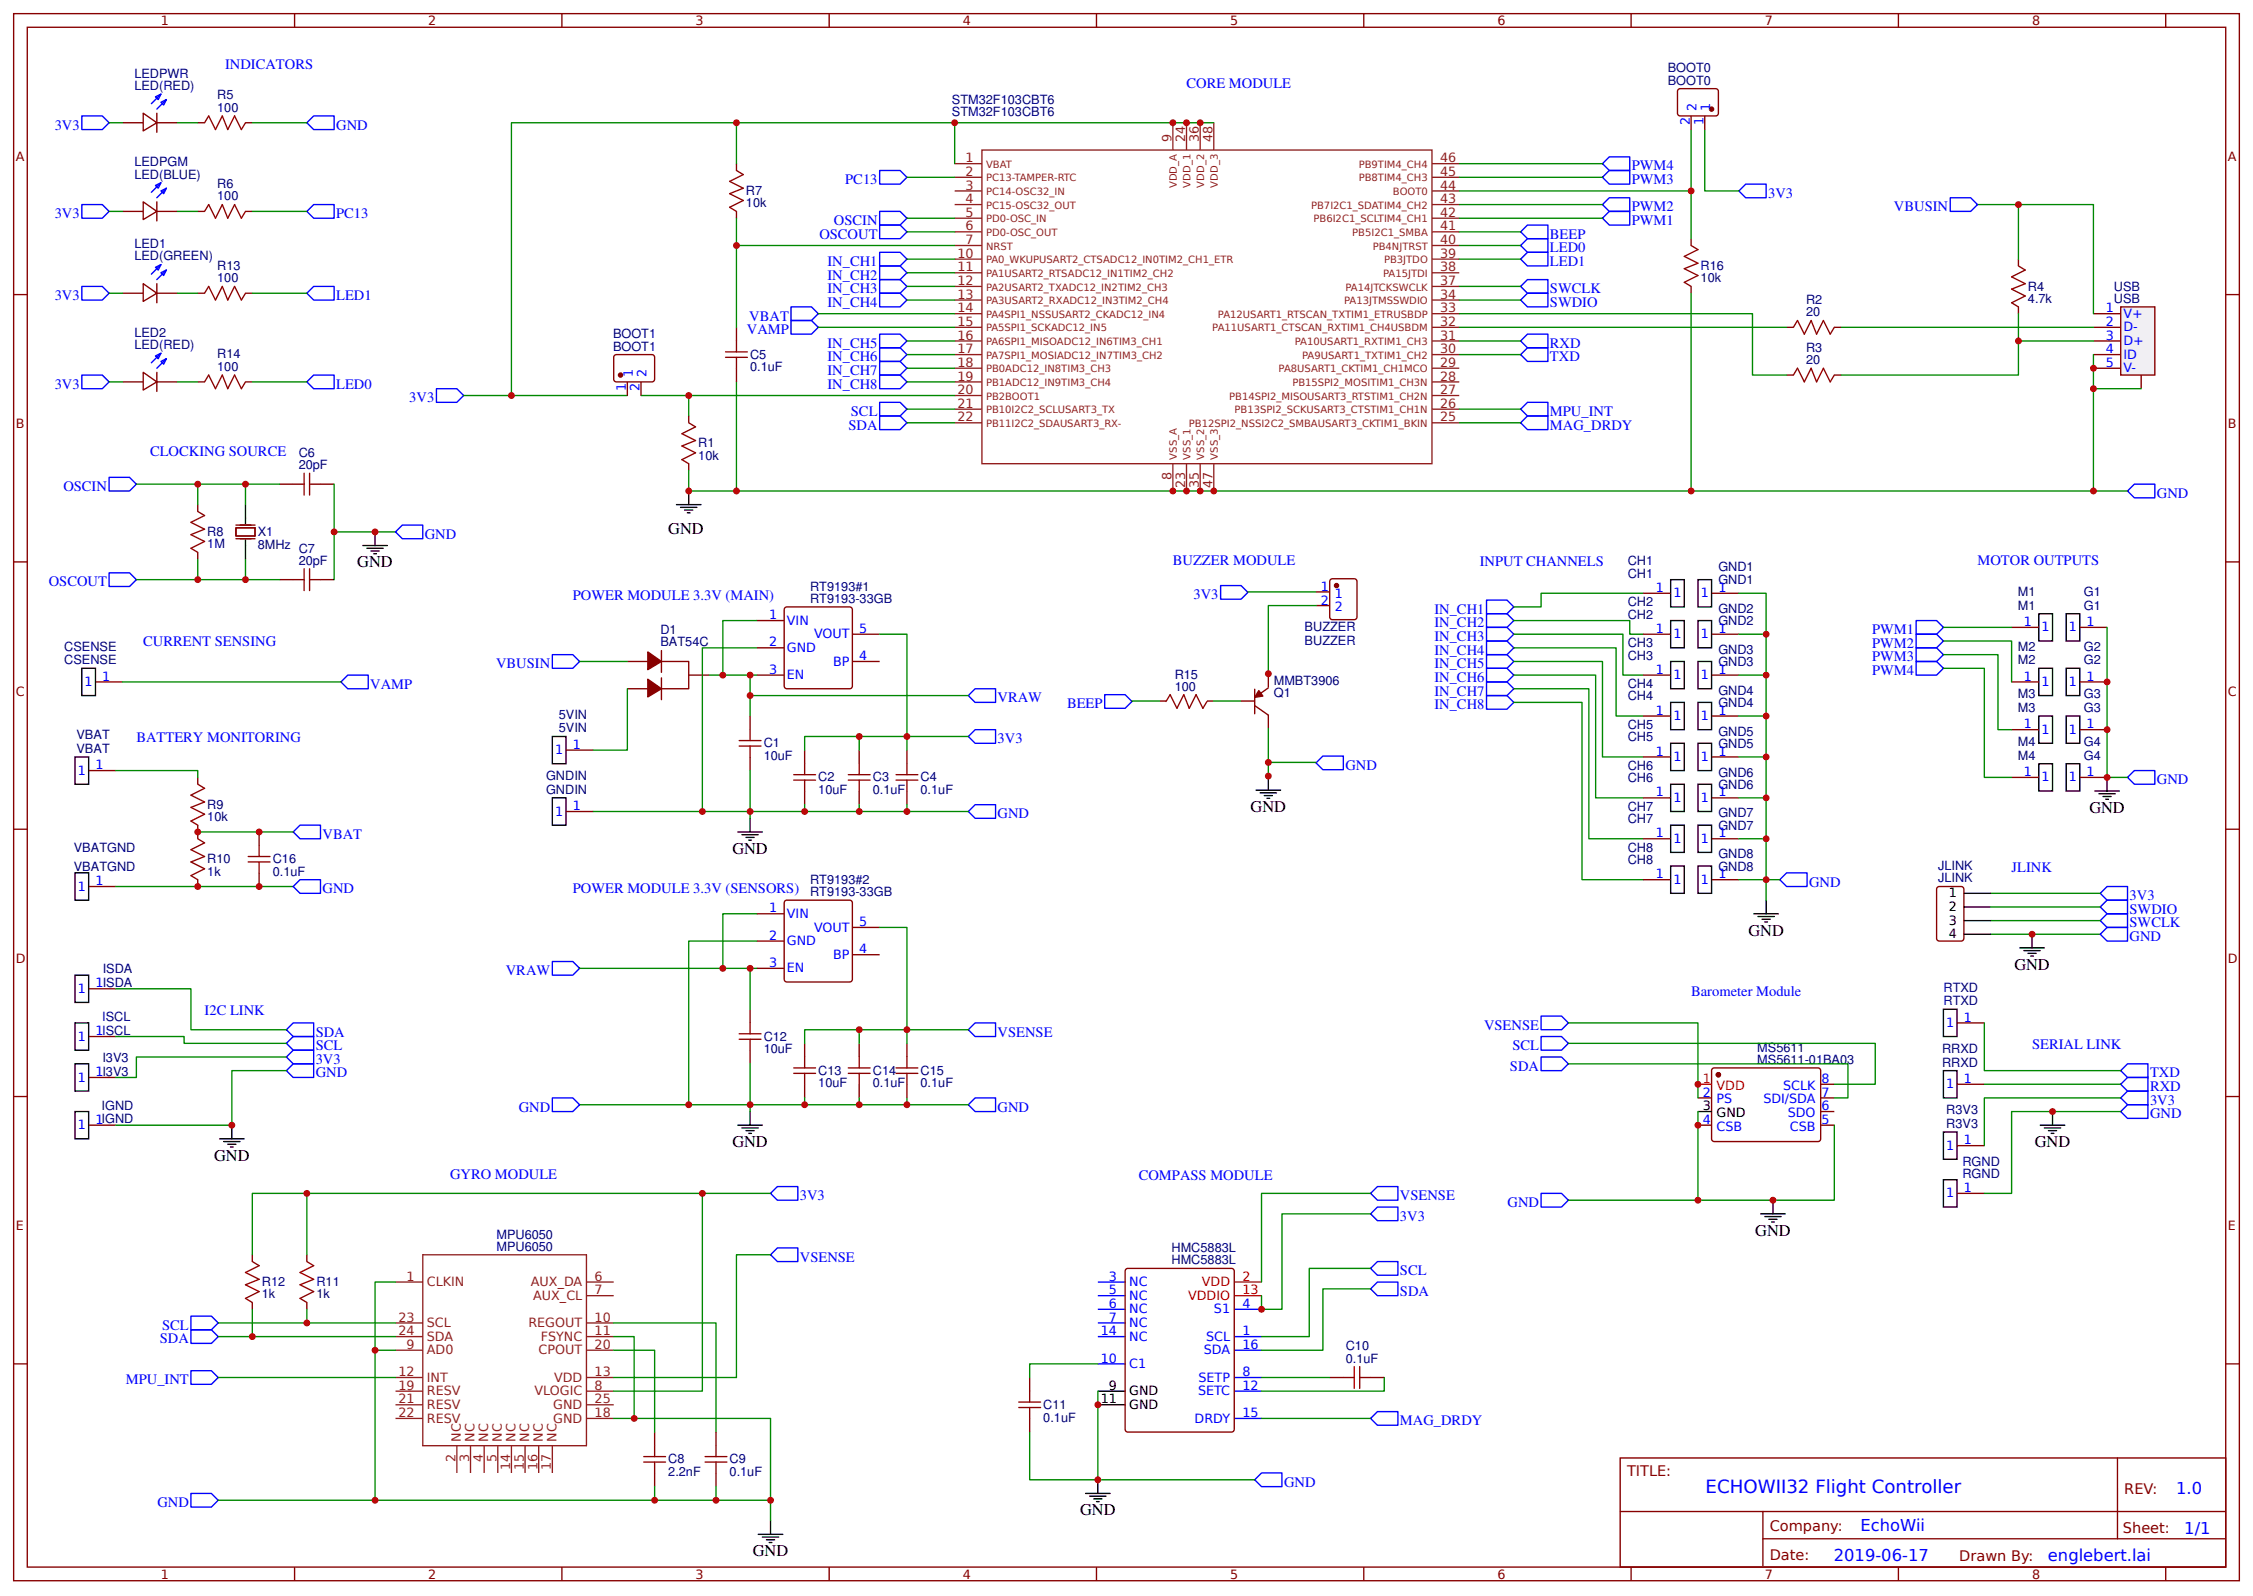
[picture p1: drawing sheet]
<svg xmlns="http://www.w3.org/2000/svg" width="437mm" height="310mm" viewBox="0 0 437 310" stroke-linecap="round" stroke-linejoin="round" font-family="sans-serif">
<defs><g id="words">
<text font-size="3.5" fill="#00f" x="330.9" y="289.6">ECHOWII32 Flight Controller</text>
<g font-size="3.2">
<text x="129.6" y="103.6">GND</text>
<text x="69.3" y="110.1">GND</text>
<text x="242.6" y="157.5">GND</text>
<text x="405.3" y="157.7">GND</text>
<text x="142.1" y="165.6">GND</text>
<text x="339.2" y="181.5">GND</text>
<text x="390.8" y="188.1">GND</text>
<text x="41.5" y="225.2">GND</text>
<text x="142.1" y="222.5">GND</text>
<text x="394.8" y="222.5">GND</text>
<text x="340.5" y="239.7">GND</text>
<text x="209.5" y="294">GND</text>
<text x="146" y="301.9">GND</text>
</g>
<g font-size="3.2" fill="#00f">
<text x="422.2" y="289.8">1.0</text>
<text x="361" y="297">EchoWii</text>
<text x="423.8" y="297.5">1/1</text>
<text x="355.8" y="302.8">2019-06-17</text>
<text x="397.3" y="302.7">englebert.lai</text>
</g>
<g font-size="2.8" fill="#00f">
<text x="43.7" y="13.4">INDICATORS</text>
<text x="230.2" y="17">CORE MODULE</text>
<text x="10.6" y="25.1">3V3</text>
<text x="65.2" y="25.1">GND</text>
<text x="164" y="35.7">PC13</text>
<text x="316.6" y="35.7">PWM3</text>
<text x="316.6" y="33.1">PWM4</text>
<text x="316.6" y="41">PWM2</text>
<text x="343" y="38.4">3V3</text>
<text x="367.4" y="41">VBUSIN</text>
<text x="10.6" y="42.3">3V3</text>
<text x="65.2" y="42.3">PC13</text>
<text x="159" y="46.3">OSCOUT</text>
<text x="161.8" y="43.7">OSCIN</text>
<text x="300.7" y="46.3">BEEP</text>
<text x="316.6" y="43.7">PWM1</text>
<text x="160.5" y="51.6">IN_CH1</text>
<text x="300.7" y="51.6">LED1</text>
<text x="300.7" y="48.9">LED0</text>
<text x="10.6" y="58.2">3V3</text>
<text x="65.2" y="58.2">LED1</text>
<text x="160.5" y="54.2">IN_CH2</text>
<text x="160.5" y="56.9">IN_CH3</text>
<text x="160.5" y="59.5">IN_CH4</text>
<text x="300.7" y="59.5">SWDIO</text>
<text x="300.7" y="56.9">SWCLK</text>
<text x="144.9" y="64.8">VAMP</text>
<text x="145.4" y="62.2">VBAT</text>
<text x="160.5" y="67.5">IN_CH5</text>
<text x="160.5" y="70.1">IN_CH6</text>
<text x="300.7" y="70.1">TXD</text>
<text x="300.7" y="67.5">RXD</text>
<text x="10.6" y="75.4">3V3</text>
<text x="65.2" y="75.4">LED0</text>
<text x="160.5" y="72.8">IN_CH7</text>
<text x="160.5" y="75.4">IN_CH8</text>
<text x="79.4" y="78.1">3V3</text>
<text x="164.6" y="83.3">SDA</text>
<text x="165.1" y="80.7">SCL</text>
<text x="300.7" y="80.7">MPU_INT</text>
<text x="300.7" y="83.3">MAG_DRDY</text>
<text x="29.1" y="88.5">CLOCKING SOURCE</text>
<text x="12.3" y="95.2">OSCIN</text>
<text x="418.4" y="96.6">GND</text>
<text x="82.4" y="104.5">GND</text>
<text x="9.5" y="113.8">OSCOUT</text>
<text x="227.5" y="109.6">BUZZER MODULE</text>
<text x="287.1" y="109.8">INPUT CHANNELS</text>
<text x="383.6" y="109.6">MOTOR OUTPUTS</text>
<text x="111.1" y="116.4">POWER MODULE 3.3V (MAIN)</text>
<text x="231.5" y="116.2">3V3</text>
<text x="278.3" y="119.1">IN_CH1</text>
<text x="27.8" y="125.4">CURRENT SENSING</text>
<text x="278.3" y="121.7">IN_CH2</text>
<text x="278.3" y="124.4">IN_CH3</text>
<text x="363.2" y="123">PWM1</text>
<text x="363.2" y="125.7">PWM2</text>
<text x="96.2" y="129.6">VBUSIN</text>
<text x="278.3" y="127">IN_CH4</text>
<text x="278.3" y="129.6">IN_CH5</text>
<text x="363.2" y="128.3">PWM3</text>
<text x="363.2" y="131">PWM4</text>
<text x="71.8" y="133.6">VAMP</text>
<text x="193.5" y="136.3">VRAW</text>
<text x="207" y="137.4">BEEP</text>
<text x="278.3" y="132.3">IN_CH6</text>
<text x="278.3" y="134.9">IN_CH7</text>
<text x="278.3" y="137.6">IN_CH8</text>
<text x="26.5" y="143.9">BATTERY MONITORING</text>
<text x="193.5" y="144.2">3V3</text>
<text x="261" y="149.3">GND</text>
<text x="418.4" y="152.1">GND</text>
<text x="193.5" y="158.7">GND</text>
<text x="62.6" y="162.7">VBAT</text>
<text x="62.6" y="173.3">GND</text>
<text x="111.1" y="173.3">POWER MODULE 3.3V (SENSORS)</text>
<text x="351" y="172">GND</text>
<text x="390.3" y="169.2">JLINK</text>
<text x="413.1" y="177.3">SWDIO</text>
<text x="413.1" y="179.9">SWCLK</text>
<text x="413.1" y="174.6">3V3</text>
<text x="413.1" y="182.6">GND</text>
<text x="98.1" y="189.2">VRAW</text>
<text x="39.7" y="196.9">I2C LINK</text>
<text x="328.1" y="193.1">Barometer Module</text>
<text x="61.3" y="203.7">SCL</text>
<text x="61.3" y="201.1">SDA</text>
<text x="193.5" y="201.1">VSENSE</text>
<text x="287.9" y="199.8">VSENSE</text>
<text x="293.4" y="203.7">SCL</text>
<text x="394.2" y="203.6">SERIAL LINK</text>
<text x="61.3" y="206.4">3V3</text>
<text x="61.3" y="209">GND</text>
<text x="292.9" y="207.7">SDA</text>
<text x="417.1" y="209">TXD</text>
<text x="100.6" y="215.6">GND</text>
<text x="193.5" y="215.6">GND</text>
<text x="417.1" y="211.7">RXD</text>
<text x="417.1" y="214.3">3V3</text>
<text x="417.1" y="217">GND</text>
<text x="87.3" y="228.7">GYRO MODULE</text>
<text x="155.2" y="232.8">3V3</text>
<text x="220.9" y="228.9">COMPASS MODULE</text>
<text x="271.6" y="232.8">VSENSE</text>
<text x="271.6" y="236.8">3V3</text>
<text x="292.5" y="234.2">GND</text>
<text x="155.2" y="244.7">VSENSE</text>
<text x="271.6" y="247.4">SCL</text>
<text x="271.6" y="251.4">SDA</text>
<text x="31.5" y="258">SCL</text>
<text x="31" y="260.6">SDA</text>
<text x="24.4" y="268.6">MPU_INT</text>
<text x="271.6" y="276.5">MAG_DRDY</text>
<text x="30.5" y="292.4">GND</text>
<text x="249.1" y="288.4">GND</text>
</g>
<g font-size="2.8" fill="#800">
<text x="315.6" y="286.3">TITLE:</text>
<text x="412.1" y="289.8">REV:</text>
<text x="343.3" y="296.9">Company:</text>
<text x="411.9" y="297.4">Sheet:</text>
<text x="343.3" y="302.7">Date:</text>
<text x="380.1" y="302.7">Drawn By:</text>
</g>
<g font-size="2.5" fill="#800">
<text x="31.2" y="4.9">1</text>
<text x="83.1" y="4.9">2</text>
<text x="134.9" y="4.9">3</text>
<text x="186.8" y="4.9">4</text>
<text x="238.7" y="4.9">5</text>
<text x="290.5" y="4.9">6</text>
<text x="342.4" y="4.9">7</text>
<text x="394.2" y="4.9">8</text>
<text x="3" y="31.2">A</text>
<text x="432.2" y="31.2">A</text>
<text x="3" y="83.1">B</text>
<text x="432.2" y="83.1">B</text>
<text x="3" y="134.9">C</text>
<text x="432.2" y="134.9">C</text>
<text x="3" y="186.8">D</text>
<text x="432.2" y="186.8">D</text>
<text x="3" y="238.7">E</text>
<text x="432.2" y="238.7">E</text>
<text x="31.2" y="306.3">1</text>
<text x="83.1" y="306.3">2</text>
<text x="134.9" y="306.3">3</text>
<text x="186.8" y="306.3">4</text>
<text x="238.7" y="306.3">5</text>
<text x="290.5" y="306.3">6</text>
<text x="342.4" y="306.3">7</text>
<text x="394.2" y="306.3">8</text>
</g>
<g font-size="2.5" fill="#000080">
<text x="26.1" y="17.5">LED(RED)</text>
<text x="26.1" y="15.1">LEDPWR</text>
<text x="323.5" y="16.4">BOOT0</text>
<text x="323.5" y="14">BOOT0</text>
<text x="42.1" y="21.7">100</text>
<text x="42.1" y="19.3">R5</text>
<text x="184.7" y="22.5">STM32F103CBT6</text>
<text x="184.7" y="20.1">STM32F103CBT6</text>
<text x="26.1" y="34.7">LED(BLUE)</text>
<text x="26.1" y="32.3">LEDPGM</text>
<text x="42.1" y="38.9">100</text>
<text x="42.1" y="36.5">R6</text>
<text x="144.7" y="40.2">10k</text>
<text x="144.7" y="37.8">R7</text>
<text x="26.1" y="50.5">LED(GREEN)</text>
<text x="26.1" y="48.2">LED1</text>
<text x="42.1" y="52.3">R13</text>
<text x="329.9" y="52.4">R16</text>
<text x="42.1" y="54.8">100</text>
<text x="329.9" y="54.8">10k</text>
<text x="350.4" y="59">R2</text>
<text x="393.4" y="58.8">4.7k</text>
<text x="393.4" y="56.4">R4</text>
<text x="410.1" y="58.7">USB</text>
<text x="410.1" y="56.4">USB</text>
<text x="26.1" y="65.4">LED2</text>
<text x="118.9" y="65.6">BOOT1</text>
<text x="350.4" y="61.4">20</text>
<text x="26.1" y="67.7">LED(RED)</text>
<text x="42.1" y="72">100</text>
<text x="42.1" y="69.5">R14</text>
<text x="118.9" y="68">BOOT1</text>
<text x="145.5" y="72">0.1uF</text>
<text x="145.5" y="69.6">C5</text>
<text x="350.4" y="70.6">20</text>
<text x="350.4" y="68.2">R3</text>
<text x="58" y="88.7">C6</text>
<text x="135.5" y="89.2">10k</text>
<text x="135.5" y="86.8">R1</text>
<text x="58" y="91">20pF</text>
<text x="40.2" y="106.4">1M</text>
<text x="40.2" y="104">R8</text>
<text x="50" y="106.4">8MHz</text>
<text x="50" y="104">X1</text>
<text x="58" y="107.2">C7</text>
<text x="58" y="109.5">20pF</text>
<text x="315.8" y="112.1">CH1</text>
<text x="315.8" y="109.7">CH1</text>
<text x="333.4" y="113.3">GND1</text>
<text x="333.4" y="110.7">GND1</text>
<text x="157.2" y="116.9">RT9193-33GB</text>
<text x="157.2" y="114.6">RT9193#1</text>
<text x="315.8" y="117.6">CH2</text>
<text x="333.4" y="118.9">GND2</text>
<text x="391.5" y="118.3">M1</text>
<text x="391.5" y="115.6">M1</text>
<text x="404.3" y="118.3">G1</text>
<text x="404.3" y="115.6">G1</text>
<text x="128.1" y="125.4">BAT54C</text>
<text x="128.1" y="123">D1</text>
<text x="253.1" y="122.5">BUZZER</text>
<text x="253.1" y="125.1">BUZZER</text>
<text x="315.8" y="120">CH2</text>
<text x="315.8" y="125.6">CH3</text>
<text x="333.4" y="121.3">GND2</text>
<text x="12.5" y="128.9">CSENSE</text>
<text x="12.5" y="126.2">CSENSE</text>
<text x="227.9" y="131.8">R15</text>
<text x="315.8" y="127.9">CH3</text>
<text x="333.4" y="129.2">GND3</text>
<text x="333.4" y="126.8">GND3</text>
<text x="391.5" y="128.9">M2</text>
<text x="391.5" y="126.2">M2</text>
<text x="404.3" y="128.9">G2</text>
<text x="404.3" y="126.2">G2</text>
<text x="227.9" y="134">100</text>
<text x="247.1" y="132.8">MMBT3906</text>
<text x="247.1" y="135.2">Q1</text>
<text x="315.8" y="135.9">CH4</text>
<text x="315.8" y="133.5">CH4</text>
<text x="333.4" y="137.1">GND4</text>
<text x="333.4" y="134.8">GND4</text>
<text x="391.5" y="135.5">M3</text>
<text x="404.3" y="135.5">G3</text>
<text x="14.8" y="143.4">VBAT</text>
<text x="108.4" y="142.1">5VIN</text>
<text x="108.4" y="139.4">5VIN</text>
<text x="315.8" y="143.8">CH5</text>
<text x="315.8" y="141.4">CH5</text>
<text x="333.4" y="142.7">GND5</text>
<text x="391.5" y="138.1">M3</text>
<text x="404.3" y="138.1">G3</text>
<text x="14.8" y="146">VBAT</text>
<text x="148.2" y="147.4">10uF</text>
<text x="148.2" y="145">C1</text>
<text x="315.8" y="149.4">CH6</text>
<text x="333.4" y="145.1">GND5</text>
<text x="391.5" y="147.4">M4</text>
<text x="391.5" y="144.7">M4</text>
<text x="404.3" y="147.4">G4</text>
<text x="404.3" y="144.7">G4</text>
<text x="105.9" y="154">GNDIN</text>
<text x="105.9" y="151.3">GNDIN</text>
<text x="158.7" y="154">10uF</text>
<text x="158.7" y="151.6">C2</text>
<text x="169.3" y="154">0.1uF</text>
<text x="169.3" y="151.6">C3</text>
<text x="178.6" y="154">0.1uF</text>
<text x="178.6" y="151.6">C4</text>
<text x="315.8" y="151.8">CH6</text>
<text x="333.4" y="153">GND6</text>
<text x="333.4" y="150.6">GND6</text>
<text x="40.2" y="159.3">10k</text>
<text x="40.2" y="156.9">R9</text>
<text x="315.8" y="159.7">CH7</text>
<text x="315.8" y="157.3">CH7</text>
<text x="333.4" y="161">GND7</text>
<text x="333.4" y="158.6">GND7</text>
<text x="14.3" y="165.3">VBATGND</text>
<text x="40.2" y="167.5">R10</text>
<text x="52.9" y="167.5">C16</text>
<text x="315.8" y="167.6">CH8</text>
<text x="315.8" y="165.3">CH8</text>
<text x="333.4" y="166.5">GND8</text>
<text x="14.3" y="169">VBATGND</text>
<text x="40.2" y="169.9">1k</text>
<text x="52.9" y="169.9">0.1uF</text>
<text x="157.2" y="173.8">RT9193-33GB</text>
<text x="157.2" y="171.4">RT9193#2</text>
<text x="333.4" y="168.9">GND8</text>
<text x="376" y="171.2">JLINK</text>
<text x="376" y="168.8">JLINK</text>
<text x="19.9" y="188.8">ISDA</text>
<text x="377" y="195">RTXD</text>
<text x="377" y="192.4">RTXD</text>
<text x="19.8" y="198.1">ISCL</text>
<text x="148.2" y="201.9">C12</text>
<text x="19.9" y="206">I3V3</text>
<text x="148.2" y="204.3">10uF</text>
<text x="158.7" y="208.5">C13</text>
<text x="169.3" y="208.5">C14</text>
<text x="178.6" y="208.5">C15</text>
<text x="340.9" y="206.4">MS5611-01BA03</text>
<text x="340.9" y="204">MS5611</text>
<text x="376.8" y="206.9">RRXD</text>
<text x="376.8" y="204.3">RRXD</text>
<text x="19.7" y="215.3">IGND</text>
<text x="158.7" y="210.9">10uF</text>
<text x="169.3" y="210.9">0.1uF</text>
<text x="178.6" y="210.9">0.1uF</text>
<text x="377.6" y="218.8">R3V3</text>
<text x="377.6" y="216.2">R3V3</text>
<text x="380.7" y="226.1">RGND</text>
<text x="380.7" y="228.5">RGND</text>
<text x="96.3" y="242.6">MPU6050</text>
<text x="96.3" y="240.4">MPU6050</text>
<text x="227.3" y="245.3">HMC5883L</text>
<text x="227.3" y="242.9">HMC5883L</text>
<text x="50.8" y="251.9">1k</text>
<text x="50.8" y="249.5">R12</text>
<text x="61.4" y="251.9">1k</text>
<text x="61.4" y="249.5">R11</text>
<text x="261.1" y="261.9">C10</text>
<text x="261.1" y="264.3">0.1uF</text>
<text x="202.4" y="275.8">0.1uF</text>
<text x="202.4" y="273.4">C11</text>
<text x="129.6" y="286.3">2.2nF</text>
<text x="129.6" y="283.9">C8</text>
<text x="141.6" y="286.3">0.1uF</text>
<text x="141.6" y="283.9">C9</text>
</g>
<g font-size="2.5" fill="#00f">
<text x="329.1" y="21.5" transform="rotate(-90 329.1 21.5)">2</text>
<text x="331.8" y="21.5" transform="rotate(-90 331.8 21.5)">1</text>
<text x="327.8" y="24.2" transform="rotate(-90 327.8 24.2)">2</text>
<text x="330.5" y="24.2" transform="rotate(-90 330.5 24.2)">1</text>
<text x="408.5" y="60.6">1</text>
<text x="408.5" y="63.2">2</text>
<text x="408.5" y="65.9">3</text>
<text x="412" y="61.6">V+</text>
<text x="412" y="64.3">D-</text>
<text x="408.5" y="68.5">4</text>
<text x="408.5" y="71.2">5</text>
<text x="412" y="66.9">D+</text>
<text x="412" y="69.6">ID</text>
<text x="121.4" y="75.8" transform="rotate(-90 121.4 75.8)">1</text>
<text x="122.8" y="73.1" transform="rotate(-90 122.8 73.1)">1</text>
<text x="124.1" y="75.8" transform="rotate(-90 124.1 75.8)">2</text>
<text x="125.4" y="73.1" transform="rotate(-90 125.4 73.1)">2</text>
<text x="412" y="72.2">V-</text>
<text x="256.3" y="114.7">1</text>
<text x="256.3" y="117.3">2</text>
<text x="258.9" y="116">1</text>
<text x="258.9" y="118.6">2</text>
<text x="321.2" y="114.8">1</text>
<text x="324.6" y="115.9">1</text>
<text x="330" y="115.9">1</text>
<text x="333.4" y="114.8">1</text>
<text x="149.2" y="120.1">1</text>
<text x="149.2" y="125.4">2</text>
<text x="152.7" y="121.2">VIN</text>
<text x="157.9" y="123.8">VOUT</text>
<text x="166.7" y="122.8">5</text>
<text x="321.2" y="122.8">1</text>
<text x="324.6" y="123.8">1</text>
<text x="330" y="123.8">1</text>
<text x="333.4" y="122.8">1</text>
<text x="392.7" y="121.4">1</text>
<text x="396.1" y="122.5">1</text>
<text x="401.4" y="122.5">1</text>
<text x="404.8" y="121.4">1</text>
<text x="149.2" y="130.7">3</text>
<text x="152.7" y="126.5">GND</text>
<text x="152.7" y="131.8">EN</text>
<text x="161.7" y="129.1">BP</text>
<text x="166.7" y="128.1">4</text>
<text x="321.2" y="130.7">1</text>
<text x="324.6" y="131.8">1</text>
<text x="330" y="131.8">1</text>
<text x="333.4" y="130.7">1</text>
<text x="16.4" y="133.1">1</text>
<text x="19.8" y="132">1</text>
<text x="392.7" y="132">1</text>
<text x="396.1" y="133.1">1</text>
<text x="401.4" y="133.1">1</text>
<text x="404.8" y="132">1</text>
<text x="321.2" y="138.6">1</text>
<text x="324.6" y="139.7">1</text>
<text x="330" y="139.7">1</text>
<text x="333.4" y="138.6">1</text>
<text x="392.7" y="141.3">1</text>
<text x="396.1" y="142.3">1</text>
<text x="401.4" y="142.3">1</text>
<text x="404.8" y="141.3">1</text>
<text x="18.5" y="149.2">1</text>
<text x="107.7" y="146.3">1</text>
<text x="111.1" y="145.3">1</text>
<text x="321.2" y="146.6">1</text>
<text x="324.6" y="147.6">1</text>
<text x="330" y="147.6">1</text>
<text x="333.4" y="146.6">1</text>
<text x="15.1" y="150.3">1</text>
<text x="321.2" y="154.5">1</text>
<text x="324.6" y="155.6">1</text>
<text x="330" y="155.6">1</text>
<text x="333.4" y="154.5">1</text>
<text x="392.7" y="150.5">1</text>
<text x="396.1" y="151.6">1</text>
<text x="401.4" y="151.6">1</text>
<text x="404.8" y="150.5">1</text>
<text x="107.7" y="158.2">1</text>
<text x="111.1" y="157.2">1</text>
<text x="321.2" y="162.5">1</text>
<text x="324.6" y="163.5">1</text>
<text x="330" y="163.5">1</text>
<text x="333.4" y="162.5">1</text>
<text x="15.1" y="172.8">1</text>
<text x="18.5" y="171.7">1</text>
<text x="321.2" y="170.4">1</text>
<text x="324.6" y="171.4">1</text>
<text x="330" y="171.4">1</text>
<text x="333.4" y="170.4">1</text>
<text x="149.2" y="177">1</text>
<text x="152.7" y="178.1">VIN</text>
<text x="166.7" y="179.7">5</text>
<text x="149.2" y="182.3">2</text>
<text x="152.7" y="183.4">GND</text>
<text x="157.9" y="180.7">VOUT</text>
<text x="166.7" y="184.9">4</text>
<text x="18.5" y="191.6">1ISDA</text>
<text x="149.2" y="187.6">3</text>
<text x="152.7" y="188.6">EN</text>
<text x="161.7" y="186">BP</text>
<text x="15.1" y="192.6">1</text>
<text x="15.1" y="201.9">1</text>
<text x="18.5" y="200.8">1ISCL</text>
<text x="377.6" y="199.2">1</text>
<text x="381" y="198.2">1</text>
<text x="15.1" y="209.8">1</text>
<text x="18.5" y="208.8">1I3V3</text>
<text x="330.3" y="212.7">2</text>
<text x="333" y="214">PS</text>
<text x="342.1" y="214">SDI/SDA</text>
<text x="346" y="211.4">SCLK</text>
<text x="353.4" y="215.4">6</text>
<text x="353.4" y="212.7">7</text>
<text x="353.4" y="210.1">8</text>
<text x="377.6" y="211.1">1</text>
<text x="381" y="210.1">1</text>
<text x="15.1" y="219.1">1</text>
<text x="18.5" y="218">1IGND</text>
<text x="330.3" y="218">4</text>
<text x="333" y="219.3">CSB</text>
<text x="346.8" y="216.7">SDO</text>
<text x="347.3" y="219.3">CSB</text>
<text x="353.4" y="218">5</text>
<text x="381" y="222">1</text>
<text x="377.6" y="223">1</text>
<text x="377.6" y="232.3">1</text>
<text x="381" y="231.2">1</text>
<text x="215.1" y="248.4">3</text>
<text x="215.1" y="251.1">5</text>
<text x="219.1" y="249.5">NC</text>
<text x="215.1" y="253.7">6</text>
<text x="215.1" y="256.4">7</text>
<text x="219.1" y="252.1">NC</text>
<text x="219.1" y="254.8">NC</text>
<text x="219.1" y="257.4">NC</text>
<text x="235.5" y="254.8">S1</text>
<text x="241" y="253.7">4</text>
<text x="213.5" y="259">14</text>
<text x="219.1" y="260.1">NC</text>
<text x="233.5" y="262.7">SDA</text>
<text x="234" y="260.1">SCL</text>
<text x="241" y="259">1</text>
<text x="241" y="261.7">16</text>
<text x="213.5" y="264.3">10</text>
<text x="219.1" y="265.4">C1</text>
<text x="232.5" y="268">SETP</text>
<text x="241" y="267">8</text>
<text x="241" y="269.6">12</text>
<text x="231.8" y="276">DRDY</text>
<text x="232.4" y="270.7">SETC</text>
<text x="241" y="274.9">15</text>
</g>
<g font-size="2.5" fill="#8d2323">
<text x="227.3" y="27.5" transform="rotate(-90 227.3 27.5)">9</text>
<text x="229.9" y="27.5" transform="rotate(-90 229.9 27.5)">24</text>
<text x="232.6" y="27.5" transform="rotate(-90 232.6 27.5)">36</text>
<text x="235.2" y="27.5" transform="rotate(-90 235.2 27.5)">48</text>
<text x="187.3" y="31.5">1</text>
<text x="187.3" y="34.1">2</text>
<text x="279.4" y="34.1">45</text>
<text x="279.4" y="31.5">46</text>
<text x="187.3" y="36.8">3</text>
<text x="187.3" y="39.4">4</text>
<text x="279.4" y="39.4">43</text>
<text x="279.4" y="36.8">44</text>
<text x="187.3" y="42.1">5</text>
<text x="187.3" y="44.7">6</text>
<text x="187.3" y="47.4">7</text>
<text x="279.4" y="47.4">40</text>
<text x="279.4" y="44.7">41</text>
<text x="279.4" y="42.1">42</text>
<text x="185.8" y="50">10</text>
<text x="185.8" y="52.7">11</text>
<text x="279.4" y="52.7">38</text>
<text x="279.4" y="50">39</text>
<text x="185.8" y="55.3">12</text>
<text x="185.8" y="57.9">13</text>
<text x="279.4" y="57.9">34</text>
<text x="279.4" y="55.3">37</text>
<text x="185.8" y="60.6">14</text>
<text x="185.8" y="63.2">15</text>
<text x="185.8" y="65.9">16</text>
<text x="279.4" y="65.9">31</text>
<text x="279.4" y="63.2">32</text>
<text x="279.4" y="60.6">33</text>
<text x="185.8" y="68.5">17</text>
<text x="185.8" y="71.2">18</text>
<text x="279.4" y="68.5">30</text>
<text x="279.4" y="71.2">29</text>
<text x="185.8" y="76.5">20</text>
<text x="185.8" y="73.8">19</text>
<text x="279.4" y="76.5">27</text>
<text x="279.4" y="73.8">28</text>
<text x="185.8" y="79.1">21</text>
<text x="185.8" y="81.8">22</text>
<text x="279.4" y="81.8">25</text>
<text x="279.4" y="79.1">26</text>
<text x="227.3" y="93.1" transform="rotate(-90 227.3 93.1)">8</text>
<text x="229.9" y="94.7" transform="rotate(-90 229.9 94.7)">23</text>
<text x="232.6" y="94.7" transform="rotate(-90 232.6 94.7)">35</text>
<text x="235.2" y="94.7" transform="rotate(-90 235.2 94.7)">47</text>
<text x="78.9" y="248.4">1</text>
<text x="82.8" y="249.5">CLKIN</text>
<text x="103" y="249.5">AUX_DA</text>
<text x="115.4" y="248.4">6</text>
<text x="115.4" y="251.1">7</text>
<text x="77.3" y="256.4">23</text>
<text x="82.8" y="257.4">SCL</text>
<text x="102.5" y="257.4">REGOUT</text>
<text x="103.5" y="252.1">AUX_CL</text>
<text x="115.4" y="256.4">10</text>
<text x="77.3" y="259">24</text>
<text x="78.9" y="261.7">9</text>
<text x="82.8" y="262.7">AD0</text>
<text x="82.8" y="260.1">SDA</text>
<text x="104.5" y="262.7">CPOUT</text>
<text x="104.9" y="260.1">FSYNC</text>
<text x="115.4" y="259">11</text>
<text x="115.4" y="261.7">20</text>
<text x="77.3" y="267">12</text>
<text x="77.3" y="269.6">19</text>
<text x="82.8" y="268">INT</text>
<text x="107.5" y="268">VDD</text>
<text x="115.4" y="269.6">8</text>
<text x="115.4" y="267">13</text>
<text x="77.3" y="272.3">21</text>
<text x="77.3" y="274.9">22</text>
<text x="82.8" y="270.7">RESV</text>
<text x="82.8" y="273.3">RESV</text>
<text x="82.8" y="276">RESV</text>
<text x="103.7" y="270.7">VLOGIC</text>
<text x="107.3" y="276">GND</text>
<text x="107.3" y="273.3">GND</text>
<text x="115.4" y="274.9">18</text>
<text x="115.4" y="272.3">25</text>
<text x="89.4" y="279.7" transform="rotate(-90 89.4 279.7)">NC</text>
<text x="92.1" y="279.7" transform="rotate(-90 92.1 279.7)">NC</text>
<text x="94.7" y="279.7" transform="rotate(-90 94.7 279.7)">NC</text>
<text x="97.4" y="279.7" transform="rotate(-90 97.4 279.7)">NC</text>
<text x="100" y="279.7" transform="rotate(-90 100 279.7)">NC</text>
<text x="102.7" y="279.7" transform="rotate(-90 102.7 279.7)">NC</text>
<text x="105.3" y="279.7" transform="rotate(-90 105.3 279.7)">NC</text>
<text x="107.9" y="279.7" transform="rotate(-90 107.9 279.7)">NC</text>
<text x="88.4" y="283.6" transform="rotate(-90 88.4 283.6)">2</text>
<text x="91" y="283.6" transform="rotate(-90 91 283.6)">3</text>
<text x="93.7" y="283.6" transform="rotate(-90 93.7 283.6)">4</text>
<text x="96.3" y="283.6" transform="rotate(-90 96.3 283.6)">5</text>
<text x="99" y="285.2" transform="rotate(-90 99 285.2)">14</text>
<text x="101.6" y="285.2" transform="rotate(-90 101.6 285.2)">15</text>
<text x="104.2" y="285.2" transform="rotate(-90 104.2 285.2)">16</text>
<text x="106.9" y="285.2" transform="rotate(-90 106.9 285.2)">17</text>
</g>
<g font-size="2.5">
<text x="378.1" y="174.1">1</text>
<text x="378.1" y="176.7">2</text>
<text x="378.1" y="179.4">3</text>
<text x="378.1" y="182">4</text>
<text x="330.3" y="215.4">3</text>
<text x="333" y="216.7">GND</text>
<text x="215.1" y="269.6">9</text>
<text x="213.5" y="272.3">11</text>
<text x="219.1" y="270.7">GND</text>
<text x="219.1" y="273.3">GND</text>
</g>
<g font-size="2.5" fill="#f00">
<text x="330.3" y="210.1">1</text>
<text x="333" y="211.4">VDD</text>
<text x="233.2" y="249.5">VDD</text>
<text x="241" y="248.4">2</text>
<text x="241" y="251.1">13</text>
<text x="230.5" y="252.1">VDDIO</text>
</g>
<g font-size="1.9" fill="#8d2323">
<text x="191.3" y="32.5">VBAT</text>
<text x="191.3" y="35.2">PC13-TAMPER-RTC</text>
<text x="263.6" y="35.2">PB8TIM4_CH3</text>
<text x="263.6" y="32.5">PB9TIM4_CH4</text>
<text x="191.3" y="37.8">PC14-OSC32_IN</text>
<text x="191.3" y="40.5">PC15-OSC32_OUT</text>
<text x="228.3" y="36.5" transform="rotate(-90 228.3 36.5)">VDD_A</text>
<text x="231" y="36.4" transform="rotate(-90 231 36.4)">VDD_1</text>
<text x="233.6" y="36.4" transform="rotate(-90 233.6 36.4)">VDD_2</text>
<text x="236.3" y="36.4" transform="rotate(-90 236.3 36.4)">VDD_3</text>
<text x="254.4" y="40.5">PB7I2C1_SDATIM4_CH2</text>
<text x="270.2" y="37.8">BOOT0</text>
<text x="191.3" y="43.1">PD0-OSC_IN</text>
<text x="191.3" y="45.8">PD0-OSC_OUT</text>
<text x="254.8" y="43.1">PB6I2C1_SCLTIM4_CH1</text>
<text x="262.3" y="45.8">PB5I2C1_SMBA</text>
<text x="191.3" y="48.4">NRST</text>
<text x="191.3" y="51.1">PA0_WKUPUSART2_CTSADC12_IN0TIM2_CH1_ETR</text>
<text x="191.3" y="53.7">PA1USART2_RTSADC12_IN1TIM2_CH2</text>
<text x="266.3" y="48.4">PB4NJTRST</text>
<text x="268.4" y="53.7">PA15JTDI</text>
<text x="268.5" y="51.1">PB3JTDO</text>
<text x="191.3" y="56.4">PA2USART2_TXADC12_IN2TIM2_CH3</text>
<text x="191.3" y="59">PA3USART2_RXADC12_IN3TIM2_CH4</text>
<text x="260.8" y="59">PA13JTMSSWDIO</text>
<text x="261" y="56.4">PA14JTCKSWCLK</text>
<text x="191.3" y="61.6">PA4SPI1_NSSUSART2_CKADC12_IN4</text>
<text x="191.3" y="64.3">PA5SPI1_SCKADC12_IN5</text>
<text x="235.2" y="64.3">PA11USART1_CTSCAN_RXTIM1_CH4USBDM</text>
<text x="236.3" y="61.6">PA12USART1_RTSCAN_TXTIM1_ETRUSBDP</text>
<text x="191.3" y="66.9">PA6SPI1_MISOADC12_IN6TIM3_CH1</text>
<text x="191.3" y="69.6">PA7SPI1_MOSIADC12_IN7TIM3_CH2</text>
<text x="251.2" y="66.9">PA10USART1_RXTIM1_CH3</text>
<text x="252.6" y="69.6">PA9USART1_TXTIM1_CH2</text>
<text x="191.3" y="77.5">PB2BOOT1</text>
<text x="191.3" y="72.2">PB0ADC12_IN8TIM3_CH3</text>
<text x="191.3" y="74.9">PB1ADC12_IN9TIM3_CH4</text>
<text x="238.5" y="77.5">PB14SPI2_MISOUSART3_RTSTIM1_CH2N</text>
<text x="248.1" y="72.2">PA8USART1_CKTIM1_CH1MCO</text>
<text x="250.7" y="74.9">PB15SPI2_MOSITIM1_CH3N</text>
<text x="191.3" y="80.2">PB10I2C2_SCLUSART3_TX</text>
<text x="191.3" y="82.8">PB11I2C2_SDAUSART3_RX-</text>
<text x="230.7" y="82.8">PB12SPI2_NSSI2C2_SMBAUSART3_CKTIM1_BKIN</text>
<text x="239.5" y="80.2">PB13SPI2_SCKUSART3_CTSTIM1_CH1N</text>
<text x="228.3" y="89.2" transform="rotate(-90 228.3 89.2)">VSS_A</text>
<text x="231" y="89.2" transform="rotate(-90 231 89.2)">VSS_1</text>
<text x="233.6" y="89.2" transform="rotate(-90 233.6 89.2)">VSS_2</text>
<text x="236.3" y="89.2" transform="rotate(-90 236.3 89.2)">VSS_3</text>
</g>
</g></defs>
<g fill="none" stroke="#800" stroke-width=".26">
<path d="M2.6 2.6h431.8v304.1h-431.8zM5.3 5.3h426.5v298.7h-426.5zM57.1 2.6v2.7M109 2.6v2.7M160.9 2.6v2.7M212.7 2.6v2.7M264.6 2.6v2.7M316.4 2.6v2.7M368.3 2.6v2.7M420.2 2.6v2.7M2.6 57.1h2.7M431.8 57.1h2.6"/>
<path d="M133.6 80.7v1.3M133.6 90v1.3M2.6 109h2.7M431.8 109h2.6M145.5 138.9v2.7M145.5 146.8v2.7M156.1 145.5v2.7M156.1 153.5v2.6M166.7 145.5v2.7M166.7 153.5v2.6M175.9 145.5v2.7M175.9 153.5v2.6"/>
<path d="M2.6 160.9h2.7M431.8 160.9h2.6M2.6 212.7h2.7M431.8 212.7h2.6M2.6 264.6h2.7M431.8 264.6h2.6M314.3 282.8h117.5v21.2h-117.5zM314.4 293.2h117.3M342 298.5h89.7M342 293.2v10.6M410.8 282.9v15.6M57.1 304v2.7"/>
<path d="M109 304v2.7M160.9 304v2.7M212.7 304v2.7M264.6 304v2.7M316.4 304v2.7M368.3 304v2.7M420.2 304v2.7"/>
</g>
<path d="M338.7 35.7h3.9v2.7h-3.9l-1.4-1.4zM84.7 75.4h3.9l1.4 1.3-1.4 1.4h-3.9zM189.2 141.6h3.9v2.6h-3.9l-1.3-1.3zM189.2 156.1h3.9v2.6h-3.9l-1.3-1.3z" fill="none" stroke="#00f" stroke-width=".26"/>
<g fill="none" stroke="#a00000" stroke-width=".26">
<path d="M133.6 82l1.3 .8-2.6 1.3 2.6 1.4-2.6 1 2.6 1.3-2.6 1.4 1.3 .8M143.4 144.7h4.2M143.4 143.7h4.2M145.5 141.6v2.1M145.5 144.7v2.1M154 151.3h4.2M154 150.3h4.2M156.1 148.2v2.1M156.1 151.3v2.2M164.6 151.3h4.2M164.6 150.3h4.2M166.7 148.2v2.1"/>
<path d="M166.7 151.3v2.2M173.8 151.3h4.3M173.8 150.3h4.3M175.9 148.2v2.1M175.9 151.3v2.2"/>
</g>
<path d="M131.2 97.9h4.8M132 98.4h3.2M132.8 99h1.6M133.3 99.5h.6M133.6 95.2v2.7M145.5 158.7v2.7M143.1 161.4h4.8M143.9 161.9h3.2M144.7 162.5h1.6M145.3 163h.5" fill="none" stroke="#000" stroke-width=".26"/>
<path d="M235.5 23.8h-136.3v52.9M328.1 25.1v11.9h-45M330.7 25.1v11.9h6.6M90 76.7h31.7M124.4 76.7h60.8M133.6 76.7v4M142.9 74.1v21.1h-9.3v-3.9M145.5 149.5v9.2M145.5 157.4h42.4M156.1 156.1v1.3M166.7 156.1v1.3M175.9 156.1v1.3" fill="none" stroke="#080" stroke-width=".26"/>
<g fill="none" stroke="#8d2323" stroke-width=".26">
<path d="M185.2 31.7h5.3M185.2 34.4h5.3M185.2 37h5.3M185.2 39.7h5.3M190.5 29.1h87.3v60.9h-87.3zM227.5 23.8v5.3M230.2 23.8v5.3M232.8 23.8v5.3M235.5 23.8v5.3M277.8 31.7h5.3M277.8 34.4h5.3M277.8 37h5.3"/>
<path d="M277.8 39.7h5.3M185.2 42.3h5.3M185.2 45h5.3M185.2 47.6h5.3M185.2 50.3h5.3M185.2 52.9h5.3M185.2 55.6h5.3M185.2 58.2h5.3M277.8 42.3h5.3M277.8 45h5.3M277.8 47.6h5.3M277.8 50.3h5.3"/>
<path d="M277.8 52.9h5.3M277.8 55.6h5.3M277.8 58.2h5.3M185.2 76.7h5.3M185.2 68.8h5.3M185.2 79.4h5.3M185.2 66.1h5.3M185.2 63.5h5.3M185.2 60.9h5.3M185.2 71.4h5.3M185.2 74.1h5.3M277.8 76.7h5.3"/>
<path d="M277.8 68.8h5.3M277.8 79.4h5.3M277.8 66.1h5.3M277.8 63.5h5.3M277.8 60.9h5.3M277.8 71.4h5.3M277.8 74.1h5.3M185.2 82h5.3M227.5 90v5.2M230.2 90v5.2M232.8 90v5.2M235.5 90v5.2"/>
<path d="M277.8 82h5.3"/>
</g>
<path d="M411.4 59.5h6.6v13.3h-6.6z" fill="#efefef" stroke="#800" stroke-width=".26"/>
<g fill="none" stroke="#800" stroke-width=".26">
<path d="M325.5 17.5l.5-.3 7.1 .1 .3 .4-.1 4.5-.5 .3-7.1-.1-.3-.4zM23.8 23.8h4M27.8 22l2.6 1.8-2.6 1.6zM27.8 39.2l2.6 1.8-2.6 1.6zM30.4 23.8h4M30.4 22v3.7M30.4 39.2v3.7M38.4 23.8h1.3M47.6 23.8h1.3M142.9 31.7v1.4M328.1 22.5v2.6M330.7 22.5v2.6"/>
<path d="M23.8 41h4M23.8 56.9h4M27.8 55l2.6 1.9-2.6 1.6zM30.4 55v3.7M30.4 41h4M30.4 56.9h4M38.4 41h1.3M38.4 56.9h1.3M47.6 41h1.3M47.6 56.9h1.3M142.9 41v1.3M328.1 46.3v1.3"/>
<path d="M328.1 55.6v1.3M391.6 50.3v1.3M391.6 59.5v1.4M23.8 74.1h4M27.8 72.2l2.6 1.9-2.6 1.6zM30.4 72.2v3.7M30.4 74.1h4M38.4 74.1h1.3M47.6 74.1h1.3M119.1 69.1l.5-.3 7.1 .1 .3 .4-.1 4.5-.4 .3-7.2-.1-.2-.4zM121.7 74.1v2.6M124.4 74.1v2.6"/>
<path d="M142.9 63.5v2.6M142.9 71.4v2.7M346.6 63.5h1.3M346.6 72.8h1.3M355.9 63.5h1.3M355.9 72.8h1.3M406.1 60.9h5.3M406.1 63.5h5.3M406.1 66.1h5.3M406.1 68.8h5.3M406.1 71.4h5.3M415.4 72.8v2.6"/>
<path d="M38.4 97.9v1.3M54.2 93.9h2.7M62.2 93.9h2.6M38.4 107.2v1.3M45.8 102.4h3.7v1.6h-3.7zM45.8 104.5h3.7M45.8 101.9h3.7M54.2 112.4h2.7M62.2 112.4h2.6M152.2 118l.5-.3h12.1l.5 .3 .1 15.1-.3 .4-12.4 .1-.5-.2zM255.3 114.8h2.7M255.3 117.5h2.7"/>
<path d="M258 112.5l.5-.2h4.2l.5 .2 .1 7.2-.3 .4-4.5 .1-.5-.2zM318.8 115.1h5.3M332.1 115.1h5.2M18.5 132.3h5.3M121.7 128.3h4M121.7 133.6h4M128.3 128.3h5.3v5.3h-5.3M128.3 126.2v4.2M128.3 131.5v4.2M133.6 131h4M146.8 131h5.3M146.8 120.4h5.3"/>
<path d="M146.8 125.7h5.3M165.4 128.3h5.3M165.4 123h5.3M224.9 136h1.3M234.2 136h1.3M240.8 136h2.6M243.4 133.7v4.8M243.4 136.9l2.7 1.8M246.1 133.4l-1.9 1.4M246.1 130.7v2.6M246.1 138.6v2.7M318.8 131h5.3"/>
<path d="M318.8 123h5.3M318.8 138.9h5.3M332.1 131h5.2M332.1 123h5.2M332.1 138.9h5.2M390.3 132.3h5.3M390.3 121.7h5.3M403.5 132.3h5.3M403.5 121.7h5.3M17.2 149.5h5.3M38.4 150.8v1.3M109.8 145.5h5.3"/>
<path d="M109.8 157.4h5.3M318.8 146.8h5.3M318.8 154.8h5.3M332.1 146.8h5.2M332.1 154.8h5.2M390.3 141.6h5.3M390.3 150.8h5.3M403.5 141.6h5.3M403.5 150.8h5.3M17.2 172h5.3M38.4 160.1v2.6M38.4 170.7v1.3"/>
<path d="M50.3 161.4v2.6M50.3 169.3v2.7M146.8 177.3h5.3M152.2 174.9l.5-.3h12.1l.5 .3 .1 15.1-.3 .4-12.4 .1-.5-.3zM165.4 179.9h5.3M318.8 162.7h5.3M318.8 170.7h5.3M332.1 162.7h5.2M332.1 170.7h5.2M376 172.1l4.5-.1 .4 .2 .1 9.8-.3 .5-4.5 .1-.4-.3-.1-9.8zM17.2 191.8h5.3M145.5 195.8v2.6"/>
<path d="M146.8 182.6h5.3M146.8 187.9h5.3M165.4 185.2h5.3M379.7 198.4h5.3M17.2 218.3h5.3M17.2 201.1h5.3M17.2 209h5.3M145.5 203.7v2.7M156.1 202.4v2.7M156.1 210.3v2.7M166.7 202.4v2.7M166.7 210.3v2.7"/>
<path d="M175.9 202.4v2.7M175.9 210.3v2.7M329.4 213h2.7M329.4 218.3h2.7M332.3 207.2h20.7l.2 .5-.1 13.5-.4 .3-20.4-.1-.2-.5v-13.2zM353.2 213h2.7M353.2 218.3h2.7M353.2 215.6h2.7M353.2 210.3h2.7M379.7 210.3h5.3M379.7 222.2h5.3M379.7 231.5h5.3"/>
<path d="M48.9 243.4v1.3M48.9 252.7v1.3M59.5 243.4v1.3M59.5 252.7v1.3M218.4 246.3l.4-.2h20.1l.5 .2v31l-.2 .4-20.4 .1-.4-.2zM127 277.8v2.7M138.9 277.8v2.7M199.8 267.2v2.7M199.8 275.2v2.6M258 267.2h2.6M265.9 267.2h2.7M127 285.8v2.6"/>
<path d="M138.9 285.8v2.6"/>
</g>
<g fill="none" stroke="#a00000" stroke-width=".26">
<path d="M39.7 23.8l.8-1.3 1.3 2.6 1.3-2.6 1.1 2.6 1.3-2.6 1.3 2.6 .8-1.3M142.9 33.1l1.3 .8-2.6 1.3 2.6 1.3-2.6 1.1 2.6 1.3-2.6 1.3 1.3 .8M39.7 41l.8-1.3 1.3 2.6 1.3-2.6 1.1 2.6 1.3-2.6 1.3 2.6 .8-1.3M39.7 56.9l.8-1.3 1.3 2.6 1.3-2.6 1.1 2.6 1.3-2.6 1.3 2.6 .8-1.3M328.1 47.6l1.3 .8-2.6 1.3 2.6 1.4-2.6 1 2.6 1.3-2.6 1.4 1.3 .8M391.6 51.6l1.3 .8-2.6 1.3 2.6 1.3-2.6 1.1 2.6 1.3-2.6 1.3 1.3 .8M39.7 74.1l.8-1.3 1.3 2.6 1.3-2.6 1.1 2.6 1.3-2.6 1.3 2.6 .8-1.3M140.8 69.3h4.2M140.8 68.3h4.2M142.9 66.1v2.2M142.9 69.3v2.1M347.9 63.5l.8-1.3 1.3 2.6 1.4-2.6 1 2.6 1.3-2.6 1.4 2.6 .8-1.3"/>
<path d="M347.9 72.8l.8-1.4 1.3 2.7 1.4-2.7 1 2.7 1.3-2.7 1.4 2.7 .8-1.3M38.4 99.2l1.3 .8-2.7 1.3 2.7 1.4-2.7 1 2.7 1.3-2.7 1.4 1.4 .8M56.9 93.9h2.1M59 91.8v4.2M60.1 91.8v4.2M60.1 93.9h2.1M56.9 112.4h2.1M59 110.3v4.3M60.1 110.3v4.3M60.1 112.4h2.1M226.2 136.1l.8-1.3 1.3 2.6 1.4-2.6 1 2.6 1.3-2.6 1.4 2.6 .8-1.3M38.4 152.1l1.3 .8-2.7 1.4 2.7 1.3-2.7 1 2.7 1.4-2.7 1.3 1.4 .8"/>
<path d="M38.4 162.7l1.3 .8-2.7 1.3 2.7 1.4-2.7 1 2.7 1.3-2.7 1.4 1.4 .8M48.2 167.2h4.2M48.2 166.2h4.2M50.3 164v2.2M50.3 167.2v2.1M145.5 198.4v2.2M143.4 201.6h4.2M143.4 200.6h4.2M145.5 201.6v2.1M154 208.2h4.2M154 207.2h4.2M156.1 205.1v2.1"/>
<path d="M156.1 208.2v2.1M164.6 208.2h4.2M164.6 207.2h4.2M166.7 205.1v2.1M166.7 208.2v2.1M173.8 208.2h4.3M173.8 207.2h4.3M175.9 205.1v2.1M175.9 208.2v2.1M48.9 244.7l1.4 .8-2.7 1.4 2.7 1.3-2.7 1 2.7 1.4-2.7 1.3 1.3 .8M59.5 244.7l1.4 .8-2.7 1.4 2.7 1.3-2.7 1 2.7 1.4-2.7 1.3 1.3 .8M197.6 273h4.3"/>
<path d="M197.6 272h4.3M199.8 269.9v2.1M199.8 273v2.2M260.6 267.2h2.1M262.7 265.1v4.2M263.8 265.1v4.2M263.8 267.2h2.1M124.9 283.6h4.2M124.9 282.6h4.2M127 280.5v2.1M127 283.6v2.2M136.8 283.6h4.2"/>
<path d="M136.8 282.6h4.2M138.9 280.5v2.1M138.9 283.6v2.2"/>
</g>
<g fill="none" stroke="#080" stroke-width=".26">
<path d="M21.2 23.8h2.6M34.4 23.8h4M48.9 23.8h10.6M142.9 23.8v7.9M175.9 34.4h9.3M185.2 23.8v7.9M283.1 34.4h27.8M283.1 39.7h27.8M283.1 31.7h27.8M328.1 37v9.3M383.6 39.7h8v10.6M391.6 39.7h14.5v21.2"/>
<path d="M21.2 41h2.6M21.2 56.9h2.6M34.4 41h4M34.4 56.9h4M48.9 41h10.6M48.9 56.9h10.6M142.9 42.3v21.2M142.9 47.6h42.3M175.9 42.3h9.3M175.9 45h9.3M175.9 58.2h9.3M175.9 55.6h9.3"/>
<path d="M175.9 50.3h9.3M175.9 52.9h9.3M283.1 47.6h11.9M283.1 42.3h27.8M283.1 45h11.9M283.1 58.2h11.9M283.1 55.6h11.9M283.1 50.3h11.9M328.1 56.9v38.3M21.2 74.1h2.6M34.4 74.1h4M48.9 74.1h10.6"/>
<path d="M158.7 63.5h26.5M158.7 60.9h26.5M175.9 79.4h9.3M175.9 74.1h9.3M175.9 71.4h9.3M175.9 68.8h9.3M175.9 66.1h9.3M283.1 60.9h56.9v11.9h6.6M283.1 63.5h63.5M283.1 79.4h11.9M283.1 68.8h11.9M283.1 66.1h11.9"/>
<path d="M357.2 63.5h48.9M391.6 60.9v5.2M406.1 66.1h-14.5v6.7h-34.4M406.1 68.8v6.6h9.3M406.1 75.4v19.8M26.5 93.9h27.7M38.4 93.9v4M47.6 93.9v4M64.8 93.9v18.5M142.9 95.2h269.8M175.9 82h9.3M283.1 82h11.9"/>
<path d="M26.5 112.4h27.7M38.4 108.5v3.9M47.6 108.5v3.9M64.8 103.2h11.9M242.1 114.8h13.2M255.3 117.5h-9.2v13.2M318.8 115.1h-19.8v2.6h-5.3M337.3 115.1h5.3v7.9h-5.3M23.8 132.3h42.3M112.4 128.3h9.3M121.7 133.6v11.9h-6.6M137.6 131h9.2"/>
<path d="M145.5 131v7.9M145.5 134.9h42.4M146.8 120.4h-6.6v10.6M146.8 125.7h-10.5v31.7M170.7 123h5.2v22.5M219.6 136h5.3M235.5 136h5.3M293.7 120.4h22.5v2.6h2.6M293.7 123h21.2v8h3.9M293.7 125.7h19.8v13.2h5.3M293.7 128.3h17.2v18.5h7.9M293.7 131h15.9v23.8h9.2"/>
<path d="M293.7 133.6h14.5v29.1h10.6M293.7 136.3h13.2v34.4h11.9M342.6 123v8h-5.3M342.6 131v7.9h-5.3M342.6 138.9v7.9h-5.3M377 124.4h13.3v7.9M377 127h10.6v14.6h2.7M377 129.6h8v21.2h5.3M377 121.7h13.3M408.8 121.7v29.1h3.9M22.5 149.5h15.9v1.3M115.1 157.4h30.4"/>
<path d="M166.7 142.9v2.6M187.9 142.9h-31.8v2.6M246.1 141.3v9.2M246.1 147.9h9.2M342.6 146.8v8h-5.3M342.6 154.8v7.9h-5.3M22.5 172h34.4M38.4 161.4h18.5M146.8 177.3h-6.6v10.6M170.7 179.9h5.2v22.5M337.3 170.7h8M342.6 162.7v11.9"/>
<path d="M386.3 175.9h21.2M386.3 178.6h21.2M386.3 173.3h21.2M22.5 191.8h14.5v8h18.6M112.4 187.9h34.4M145.5 187.9v7.9M146.8 182.6h-13.2v31.7M166.7 199.8v2.6M187.9 199.8h-31.8v2.6M304.3 198.4h25.1v14.6M385 198.4v9.3h26.4M386.3 181.2h21.2"/>
<path d="M22.5 201.1h13.2v1.3h19.9M55.6 205.1h-29.1v3.9h-4M55.6 207.7h-10.6v10.6h-22.5M112.4 214.3h75.5M145.5 206.4v9.2M156.1 213v1.3M166.7 213v1.3M175.9 213v1.3M304.3 202.4h59.5v7.9h-7.9M304.3 206.4h54.2v6.6h-2.6M329.4 215.6v17.2h26.5v-14.5M385 210.3h26.4"/>
<path d="M411.4 213h-26.4v9.2M411.4 215.6h-21.1v15.9h-5.3M59.5 231.5v11.9M136.3 231.5v38.4h-17.2M149.5 231.5h-100.6v11.9M265.9 231.5h-21.2v17.2M265.9 235.5h-17.2v18.5h-4v-2.6M304.3 232.8h25.1M42.3 259.3h6.6M42.3 256.6h17.2M48.9 254v5.3h27.8M59.5 254v2.6h17.2"/>
<path d="M76.7 248.7h-3.9v13.2M119.1 259.3h3.9v15.9M119.1 256.6h19.8v21.2M149.5 243.4h-6.6v23.8h-23.8M265.9 246.1h-11.9v13.2h-9.3M265.9 250h-9.3v11.9h-11.9M42.3 267.2h34.4M76.7 261.9h-3.9v29.1h76.7M119.1 275.2h30.4v19.8M119.1 261.9h7.9v15.9M213 269.9v17.2h-13.2v-9.3M213 264.6h-13.2v2.6"/>
<path d="M244.7 267.2h13.3M244.7 275.2h21.2M268.6 267.2v2.7h-23.9M42.3 291h30.5M127 288.4v2.6M138.9 288.4v2.6M213 287.1h30.4"/>
</g>
<g fill="none" stroke="#00f" stroke-width=".26">
<path d="M30.2 18.8l1-.5-.5 1zM31.2 19.8l1.1-.5-.6 1.1zM31.2 18.3l-1.8 1.8M32.3 19.3l-1.9 1.9M15.9 22.5h3.9l1.4 1.3-1.4 1.3h-3.9zM15.9 39.7h3.9l1.4 1.3-1.4 1.3h-3.9zM30.2 36l1-.5-.5 1zM31.2 37l1.1-.5-.6 1.1zM31.2 35.5l-1.8 1.8M32.3 36.5l-1.9 1.9M59.5 23.8l1.4-1.3h3.9v2.6h-3.9zM60.9 39.7h3.9v2.6h-3.9l-1.4-1.3z"/>
<path d="M170.7 33.1h3.9l1.3 1.3-1.3 1.3h-3.9zM310.9 34.4l1.3-1.3h4v2.6h-4zM312.2 38.4h4v2.6h-4l-1.3-1.3zM312.2 30.4h4v2.7h-4l-1.3-1.4zM378.4 38.4h3.9l1.3 1.3-1.3 1.3h-3.9zM15.9 55.6h3.9l1.4 1.3-1.4 1.3h-3.9zM30.2 51.9l1-.6-.5 1.1zM31.2 52.9l1.1-.5-.6 1zM31.2 51.3l-1.8 1.9M32.3 52.4l-1.9 1.8M60.9 55.6h3.9v2.6h-3.9l-1.4-1.3zM153.5 59.5h3.9l1.3 1.4-1.3 1.3h-3.9z"/>
<path d="M170.7 41h3.9l1.3 1.3-1.3 1.4h-3.9zM170.7 43.7h3.9l1.3 1.3-1.3 1.3h-3.9zM170.7 48.9h3.9l1.3 1.4-1.3 1.3h-3.9zM170.7 51.6h3.9l1.3 1.3-1.3 1.3h-3.9zM170.7 54.2h3.9l1.3 1.4-1.3 1.3h-3.9zM170.7 56.9h3.9l1.3 1.3-1.3 1.3h-3.9zM295 58.2l1.3-1.3h4v2.6h-4zM295 50.3l1.3-1.4h4v2.7h-4zM296.3 54.2h4v2.7h-4l-1.3-1.3zM296.3 46.3h4v2.6h-4l-1.3-1.3zM296.3 43.7h4v2.6h-4l-1.3-1.3zM310.9 42.3l1.3-1.3h4v2.7h-4z"/>
<path d="M15.9 72.8h3.9l1.4 1.3-1.4 1.3h-3.9zM30.2 69.1l1-.6-.5 1.1zM31.2 70.1l1.1-.5-.6 1zM31.2 68.5l-1.8 1.9M32.3 69.6l-1.9 1.8M60.9 72.8h3.9v2.6h-3.9l-1.4-1.3zM153.5 62.2h3.9l1.3 1.3-1.3 1.3h-3.9zM170.7 64.8h3.9l1.3 1.3-1.3 1.4h-3.9zM170.7 67.5h3.9l1.3 1.3-1.3 1.3h-3.9zM170.7 70.1h3.9l1.3 1.3-1.3 1.4h-3.9zM170.7 72.8h3.9l1.3 1.3-1.3 1.3h-3.9zM170.7 78.1h3.9l1.3 1.3-1.3 1.3h-3.9z"/>
<path d="M295 68.8l1.3-1.3h4v2.6h-4zM295 66.1l1.3-1.3h4v2.7h-4zM296.3 78.1h4v2.6h-4l-1.3-1.3zM21.2 92.6h3.9l1.4 1.3-1.4 1.3h-3.9zM170.7 80.7h3.9l1.3 1.3-1.3 1.3h-3.9zM295 82l1.3-1.3h4v2.6h-4zM414.1 93.9h3.9v2.7h-3.9l-1.4-1.4zM21.2 111.1h3.9l1.4 1.3-1.4 1.4h-3.9zM76.7 103.2l1.4-1.3h3.9v2.6h-3.9zM236.8 113.6h4l1.3 1.3-1.3 1.3h-4zM288.4 116.4h4l1.3 1.3-1.3 1.4h-4zM288.4 119.1h4l1.3 1.3-1.3 1.3h-4z"/>
<path d="M67.5 131h3.9v2.6h-3.9l-1.4-1.3zM107.2 127h3.9l1.3 1.3-1.3 1.3h-3.9zM189.2 133.6h3.9v2.7h-3.9l-1.3-1.4zM214.3 134.8h4l1.3 1.3-1.3 1.3h-4zM288.4 121.7h4l1.3 1.3-1.3 1.4h-4zM288.4 124.4h4l1.3 1.3-1.3 1.3h-4zM288.4 127h4l1.3 1.3-1.3 1.3h-4zM288.4 129.6h4l1.3 1.4-1.3 1.3h-4zM288.4 132.3h4l1.3 1.3-1.3 1.3h-4zM288.4 134.9h4l1.3 1.4-1.3 1.3h-4zM371.7 120.4h4l1.3 1.3-1.3 1.3h-4zM371.7 123h4l1.3 1.4-1.3 1.3h-4z"/>
<path d="M371.7 125.7h4l1.3 1.3-1.3 1.3h-4zM371.7 128.3h4l1.3 1.3-1.3 1.4h-4zM256.6 146.7h4v2.6h-4l-1.3-1.3zM414.1 149.5h3.9v2.6h-3.9l-1.4-1.3zM56.9 161.4l1.3-1.3h4v2.6h-4zM58.2 170.7h4v2.6h-4l-1.3-1.3zM345.3 170.7l1.3-1.4h4v2.7h-4zM408.8 174.6h3.9v2.7h-3.9l-1.3-1.4zM408.8 177.3h3.9v2.6h-3.9l-1.3-1.3zM408.8 172h3.9v2.6h-3.9l-1.3-1.3zM408.8 179.9h3.9v2.7h-3.9l-1.3-1.4zM56.9 198.4h4v2.7h-4l-1.3-1.3z"/>
<path d="M107.2 186.5h3.9l1.3 1.4-1.3 1.3h-3.9zM189.2 198.4h3.9v2.7h-3.9l-1.3-1.3zM299 197.1h3.9l1.4 1.3-1.4 1.4h-3.9zM55.6 202.4l1.3-1.3h4v2.6h-4zM56.9 203.7h4v2.7h-4l-1.3-1.3zM56.9 206.4h4v2.6h-4l-1.3-1.3zM107.2 213h3.9l1.3 1.3-1.3 1.3h-3.9zM189.2 213h3.9v2.6h-3.9l-1.3-1.3zM299 201.1h3.9l1.4 1.3-1.4 1.3h-3.9zM299 205.1h3.9l1.4 1.3-1.4 1.3h-3.9zM412.7 209h4v2.7h-4l-1.3-1.4zM412.7 211.7h4v2.6h-4l-1.3-1.3z"/>
<path d="M412.7 206.4h4v2.6h-4l-1.3-1.3zM412.7 214.3h4v2.7h-4l-1.3-1.4zM150.8 230.2h4v2.6h-4l-1.3-1.3zM267.2 230.2h4v2.6h-4l-1.3-1.3zM267.2 234.2h4v2.6h-4l-1.3-1.3zM299 231.5h3.9l1.4 1.3-1.4 1.4h-3.9zM37 255.3h4l1.3 1.3-1.3 1.4h-4zM37 258h4l1.3 1.3-1.3 1.3h-4zM150.8 242.1h4v2.6h-4l-1.3-1.3zM213 259.3h5.3M213 248.7h5.3M213 254h5.3"/>
<path d="M213 251.4h5.3M213 256.6h5.3M239.4 259.3h5.3M239.4 254h5.3M267.2 244.7h4v2.7h-4l-1.3-1.3zM267.2 248.7h4v2.7h-4l-1.3-1.4zM37 265.9h4l1.3 1.3-1.3 1.4h-4zM213 264.6h5.3M239.4 267.2h5.3M239.4 269.9h5.3M239.4 275.2h5.3M239.4 261.9h5.3"/>
<path d="M267.2 273.8h4v2.7h-4l-1.3-1.3zM37 289.7h4l1.3 1.3-1.3 1.4h-4zM244.7 285.8h4v2.6h-4l-1.3-1.3z"/>
</g>
<g fill="#800" stroke="#800" stroke-width=".26">
<path d="M125.7 126.5l2.6 1.8-2.6 1.6z"/>
<path d="M125.7 131.8l2.6 1.8-2.6 1.6z"/>
<path d="M244.2 134l.8 1-1.6 .3z"/>
<circle cx="332.1" cy="21.2" r=".4"/>
<circle cx="120.4" cy="72.8" r=".4"/>
<circle cx="333.4" cy="208.5" r=".4"/>
<circle cx="259.3" cy="113.6" r=".4"/>
</g>
<g fill="none" stroke="#000" stroke-width=".26">
<path d="M47.6 97.9v3.7M47.6 104.8v3.7M70.4 105.8h4.7M71.2 106.4h3.1M72 106.9h1.6M72.5 107.4h.5M72.8 103.2v2.6M324.1 112.4h2.7v5.3h-2.7zM329.4 112.4h2.7v5.3h-2.7zM395.6 119.1h2.6v5.3h-2.6zM400.8 119.1h2.7v5.3h-2.7zM15.9 129.6h2.6v5.3h-2.6z"/>
<path d="M324.1 120.4h2.7v5.3h-2.7zM324.1 128.3h2.7v5.3h-2.7zM324.1 136.3h2.7v5.3h-2.7zM329.4 120.4h2.7v5.3h-2.7zM329.4 128.3h2.7v5.3h-2.7zM329.4 136.3h2.7v5.3h-2.7zM395.6 129.6h2.6v5.3h-2.6zM395.6 138.9h2.6v5.3h-2.6zM400.8 129.6h2.7v5.3h-2.7zM400.8 138.9h2.7v5.3h-2.7zM14.6 146.8h2.6v5.3h-2.6zM107.2 142.9h2.6v5.3h-2.6z"/>
<path d="M107.2 154.8h2.6v5.3h-2.6zM243.7 153.3h4.7M244.5 153.8h3.1M245.3 154.3h1.6M245.8 154.9h.5M246.1 150.6v2.7M324.1 144.2h2.7v5.3h-2.7zM324.1 152.1h2.7v5.3h-2.7zM329.4 144.2h2.7v5.3h-2.7zM329.4 152.1h2.7v5.3h-2.7zM395.6 148.2h2.6v5.3h-2.6zM400.8 148.2h2.7v5.3h-2.7z"/>
<path d="M406.4 153.5h4.8M407.2 154h3.2M408 154.5h1.6M408.5 155h.5M408.8 150.8v2.7M14.6 169.3h2.6v5.3h-2.6zM324.1 160.1h2.7v5.3h-2.7zM324.1 168h2.7v5.3h-2.7zM329.4 160.1h2.7v5.3h-2.7zM329.4 168h2.7v5.3h-2.7zM340.3 177.3h4.7M341 177.8h3.2"/>
<path d="M341.8 178.3h1.6M342.4 178.9h.5M342.6 174.6v2.7M381 173.3h5.3M381 175.9h5.3M381 178.6h5.3M14.6 189.2h2.6v5.3h-2.6zM14.6 198.4h2.6v5.3h-2.6zM377 195.8h2.7v5.3h-2.7zM381 181.2h5.3M391.8 183.9h4.8M392.6 184.4h3.2"/>
<path d="M393.4 184.9h1.6M394 185.5h.5M394.2 181.2v2.7M14.6 206.4h2.6v5.3h-2.6zM14.6 215.6h2.6v5.3h-2.6zM45 218.3v2.6M143.1 218.3h4.8M143.9 218.8h3.2M144.7 219.3h1.6M145.3 219.9h.5M145.5 215.6v2.7M329.4 215.6h2.7"/>
<path d="M377 207.7h2.7v5.3h-2.7zM377 219.6h2.7v5.3h-2.7zM395.8 218.3h4.8M396.6 218.8h3.2M397.4 219.3h1.6M397.9 219.9h.6M398.2 215.6v2.7M42.6 220.9h4.8M43.4 221.5h3.2M44.2 222h1.6M44.7 222.5h.5M341.6 235.5h4.7"/>
<path d="M342.4 236h3.1M343.2 236.5h1.6M343.7 237.1h.5M344 232.8v2.7M377 228.9h2.7v5.3h-2.7zM213 269.9h5.3M213 272.5h5.3M147.1 297.7h4.8M147.9 298.2h3.2M148.7 298.7h1.6M149.2 299.2h.6M149.5 295v2.7"/>
<path d="M210.6 289.7h4.8M211.4 290.2h3.2M212.2 290.8h1.6M212.7 291.3h.6M213 287.1v2.6"/>
</g>
<g fill="none" stroke="#8d2323" stroke-width=".26">
<path d="M76.7 248.7h5.3M76.7 256.6h5.3M76.7 259.3h5.3M82 243.4h31.8v37.1h-31.8zM113.8 248.7h5.3M113.8 251.4h5.3M113.8 256.6h5.3M113.8 259.3h5.3M76.7 269.9h5.3M76.7 261.9h5.3M76.7 267.2h5.3M76.7 275.2h5.3"/>
<path d="M76.7 272.5h5.3M113.8 269.9h5.3M113.8 261.9h5.3M113.8 267.2h5.3M113.8 275.2h5.3M113.8 272.5h5.3M88.6 280.5v5.3M91.3 280.5v5.3M93.9 280.5v5.3M96.6 280.5v5.3M99.2 280.5v5.3M101.9 280.5v5.3"/>
<path d="M104.5 280.5v5.3M107.2 280.5v5.3"/>
</g>
<path d="M329.4 210.3h2.7M239.4 248.7h5.3M239.4 251.4h5.3" fill="none" stroke="#f00" stroke-width=".26"/>
<g fill="#c00">
<circle cx="133.6" cy="214.3" r=".66"/>
<circle cx="246.1" cy="147.9" r=".66"/>
<circle cx="246.1" cy="150.5" r=".66"/>
<circle cx="246.1" cy="130.7" r=".66"/>
<circle cx="45" cy="218.3" r=".66"/>
<circle cx="342.6" cy="170.7" r=".66"/>
<circle cx="342.6" cy="154.8" r=".66"/>
<circle cx="342.6" cy="138.9" r=".66"/>
<circle cx="136.3" cy="231.5" r=".66"/>
<circle cx="244.7" cy="254" r=".66"/>
<circle cx="50.3" cy="172" r=".66"/>
<circle cx="50.3" cy="161.4" r=".66"/>
<circle cx="38.4" cy="172" r=".66"/>
<circle cx="145.5" cy="134.9" r=".66"/>
<circle cx="140.2" cy="187.9" r=".66"/>
<circle cx="166.7" cy="214.3" r=".66"/>
<circle cx="145.5" cy="214.3" r=".66"/>
<circle cx="156.1" cy="214.3" r=".66"/>
<circle cx="175.9" cy="214.3" r=".66"/>
<circle cx="145.5" cy="187.9" r=".66"/>
<circle cx="175.9" cy="199.8" r=".66"/>
<circle cx="166.7" cy="199.8" r=".66"/>
<circle cx="406.1" cy="75.4" r=".66"/>
<circle cx="406.1" cy="95.3" r=".66"/>
<circle cx="142.9" cy="95.3" r=".66"/>
<circle cx="227.5" cy="95.3" r=".66"/>
<circle cx="230.2" cy="95.3" r=".66"/>
<circle cx="232.8" cy="95.3" r=".66"/>
<circle cx="133.6" cy="95.3" r=".66"/>
<circle cx="140.2" cy="131" r=".66"/>
<circle cx="398.2" cy="215.6" r=".66"/>
<circle cx="408.8" cy="150.8" r=".66"/>
<circle cx="72.8" cy="103.2" r=".66"/>
<circle cx="99.2" cy="76.7" r=".66"/>
<circle cx="213" cy="272.5" r=".66"/>
<circle cx="48.9" cy="259.3" r=".66"/>
<circle cx="138.9" cy="291" r=".66"/>
<circle cx="149.5" cy="291" r=".66"/>
<circle cx="64.8" cy="103.2" r=".66"/>
<circle cx="47.6" cy="93.9" r=".66"/>
<circle cx="38.4" cy="112.4" r=".66"/>
<circle cx="142.9" cy="47.6" r=".66"/>
<circle cx="185.2" cy="23.8" r=".66"/>
<circle cx="406.1" cy="71.4" r=".66"/>
<circle cx="391.6" cy="39.7" r=".66"/>
<circle cx="391.6" cy="66.1" r=".66"/>
<circle cx="166.7" cy="157.4" r=".66"/>
<circle cx="227.5" cy="23.8" r=".66"/>
<circle cx="133.6" cy="76.7" r=".66"/>
<circle cx="145.5" cy="157.4" r=".66"/>
<circle cx="232.8" cy="23.8" r=".66"/>
<circle cx="230.2" cy="23.8" r=".66"/>
<circle cx="156.1" cy="157.4" r=".66"/>
<circle cx="175.9" cy="157.4" r=".66"/>
<circle cx="142.9" cy="23.8" r=".66"/>
<circle cx="38.4" cy="93.9" r=".66"/>
<circle cx="47.6" cy="112.4" r=".66"/>
<circle cx="38.4" cy="161.4" r=".66"/>
<circle cx="59.5" cy="231.5" r=".66"/>
<circle cx="123" cy="275.2" r=".66"/>
<circle cx="72.8" cy="261.9" r=".66"/>
<circle cx="127" cy="291" r=".66"/>
<circle cx="59.5" cy="256.6" r=".66"/>
<circle cx="213" cy="287.1" r=".66"/>
<circle cx="329.4" cy="218.3" r=".66"/>
<circle cx="329.4" cy="210.3" r=".66"/>
<circle cx="72.8" cy="291" r=".66"/>
<circle cx="329.4" cy="232.8" r=".66"/>
<circle cx="394.2" cy="181.2" r=".66"/>
<circle cx="408.8" cy="141.6" r=".66"/>
<circle cx="408.8" cy="132.3" r=".66"/>
<circle cx="328.1" cy="37" r=".66"/>
<circle cx="145.5" cy="131" r=".66"/>
<circle cx="175.9" cy="142.9" r=".66"/>
<circle cx="166.7" cy="142.9" r=".66"/>
<circle cx="235.5" cy="95.3" r=".66"/>
<circle cx="328.1" cy="95.3" r=".66"/>
<circle cx="342.6" cy="123" r=".66"/>
<circle cx="342.6" cy="131" r=".66"/>
<circle cx="342.6" cy="146.8" r=".66"/>
<circle cx="342.6" cy="162.7" r=".66"/>
<circle cx="344" cy="232.8" r=".66"/>
<circle cx="136.3" cy="157.4" r=".66"/>
</g>
<use href="#words"/>
</svg>
